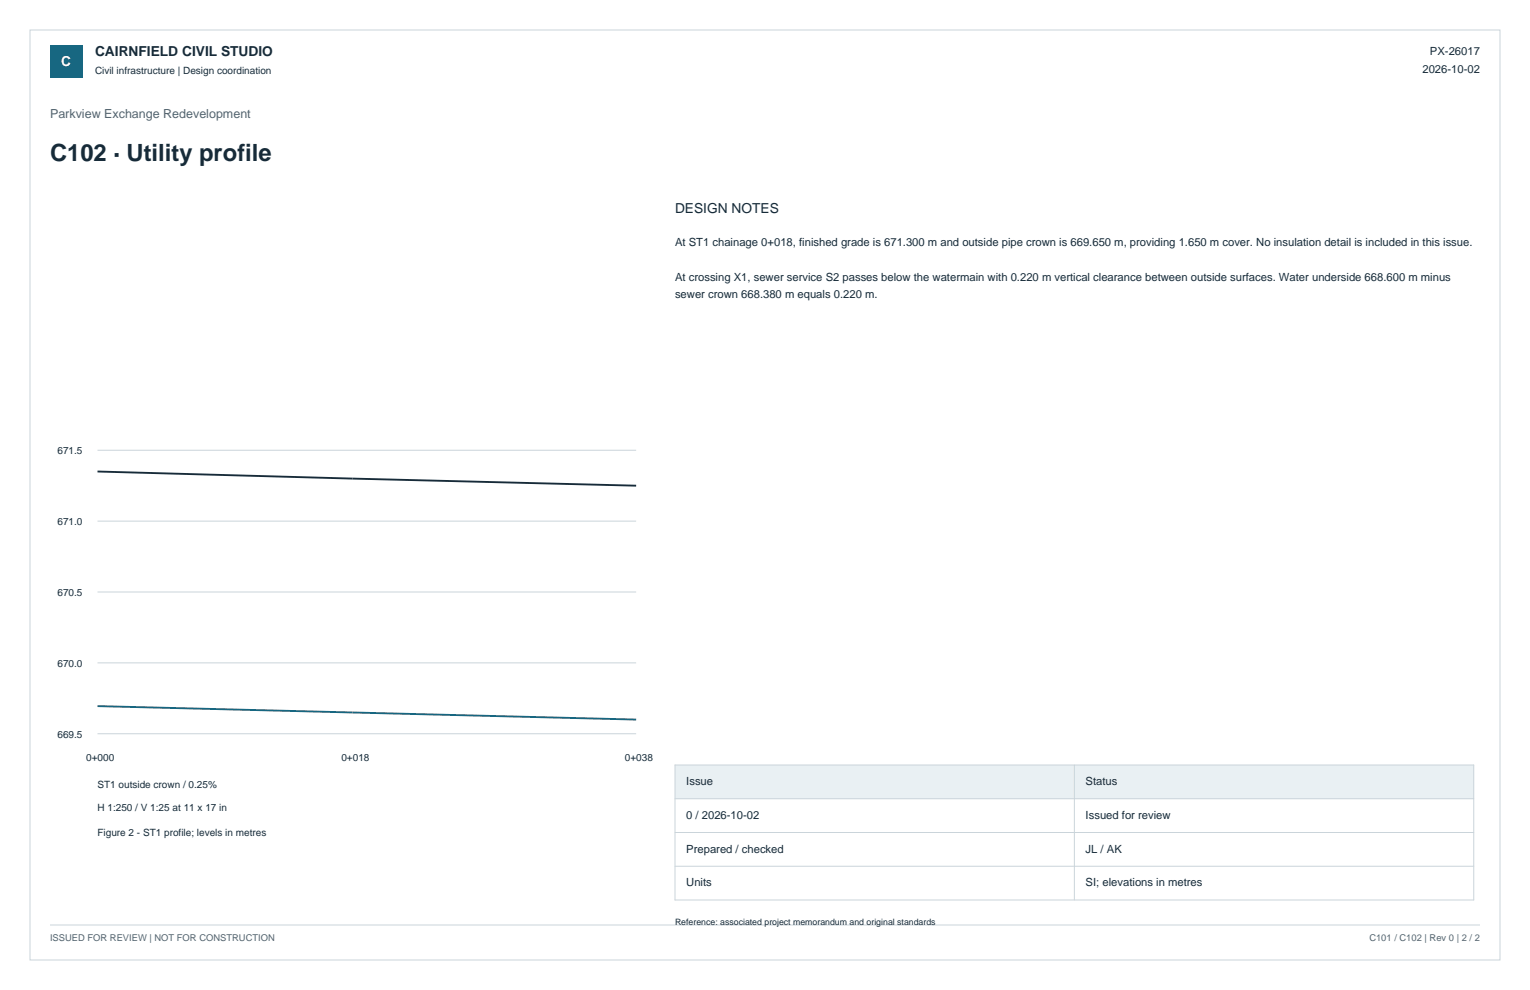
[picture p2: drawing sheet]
<svg xmlns="http://www.w3.org/2000/svg" width="432mm" height="279mm" viewBox="0 0 432 279" stroke-linecap="round" stroke-linejoin="round" font-family="sans-serif">
<defs><g id="words">
<text font-size="6.7" fill="#172b39" x="14.1" y="45.5">C102 · Utility profile</text>
<g font-size="3.9" fill="#172b39">
<text x="26.8" y="15.9">CAIRNFIELD CIVIL STUDIO</text>
<text x="190.5" y="60">DESIGN NOTES</text>
</g>
<text font-size="3.9" fill="#fff" x="17.3" y="18.7">C</text>
<text font-size="3.5" fill="#526571" x="14.1" y="33.2">Parkview Exchange Redevelopment</text>
<g font-size="3.2" fill="#172b39">
<text x="403.6" y="15.5">PX-26017</text>
<text x="401.5" y="20.5">2026-10-02</text>
<text x="190.5" y="69.5">At ST1 chainage 0+018, finished grade is 671.300 m and outside pipe crown is 669.650 m, providing 1.650 m cover. No insulation detail is included in this issue.</text>
<text x="190.5" y="79.4">At crossing X1, sewer service S2 passes below the watermain with 0.220 m vertical clearance between outside surfaces. Water underside 668.600 m minus</text>
<text x="190.5" y="84">sewer crown 668.380 m equals 0.220 m.</text>
<text x="193.7" y="221.5">Issue</text>
<text x="306.4" y="221.5">Status</text>
<text x="193.7" y="231.1">0 / 2026-10-02</text>
<text x="306.4" y="231.1">Issued for review</text>
<text x="193.7" y="240.6">Prepared / checked</text>
<text x="306.4" y="240.6">JL / AK</text>
<text x="193.7" y="250.1">Units</text>
<text x="306.4" y="250.1">SI; elevations in metres</text>
</g>
<g font-size="2.8" fill="#172b39">
<text x="26.8" y="20.8">Civil infrastructure | Design coordination</text>
<text x="16.2" y="128.1">671.5</text>
<text x="16.2" y="148.1">671.0</text>
<text x="16.2" y="168.1">670.5</text>
<text x="16.2" y="188.1">670.0</text>
<text x="16.2" y="208.1">669.5</text>
<text x="24.3" y="214.8">0+000</text>
<text x="96.4" y="214.8">0+018</text>
<text x="176.4" y="214.8">0+038</text>
<text x="27.5" y="222.2">ST1 outside crown / 0.25%</text>
<text x="27.5" y="229">H 1:250 / V 1:25 at 11 x 17 in</text>
<text x="27.5" y="236">Figure 2 - ST1 profile; levels in metres</text>
</g>
<g font-size="2.6" fill="#526571">
<text x="14.1" y="265.6">ISSUED FOR REVIEW | NOT FOR CONSTRUCTION</text>
<text x="386.5" y="265.6">C101 / C102 | Rev 0 | 2 / 2</text>
</g>
<text font-size="2.5" fill="#172b39" x="190.5" y="261.1">Reference: associated project memorandum and original standards</text>
</g></defs>
<path d="M8.5 8.5h414.8v262.4h-414.8z" fill="none" stroke="#cad4da" stroke-width=".28"/>
<path d="M14.1 12.7h9.2v9.2h-9.2z" fill-rule="evenodd" fill="#176781"/>
<path d="M27.5 127.1h152M27.5 147.1h152M27.5 167.1h152M27.5 187.1h152M27.5 207.1h152M14.1 261.1h403.6" fill="none" stroke="#cad4da" stroke-width=".28"/>
<path d="M27.5 133.1l152 4" fill="none" stroke="#172b39" stroke-width=".53"/>
<path d="M27.5 199.3l152 3.8" fill="none" stroke="#176781" stroke-width=".53"/>
<path d="M190.5 215.9h225.4v9.5h-225.4z" fill-rule="evenodd" fill="#e9f0f3"/>
<path d="M190.5 215.9h225.4v38.1h-225.4zM303.2 215.9v38.1M190.5 225.4h225.4M190.5 234.9h225.4M190.5 244.5h225.4" fill="none" stroke="#cad4da" stroke-width=".28"/>
<use href="#words"/>
</svg>
